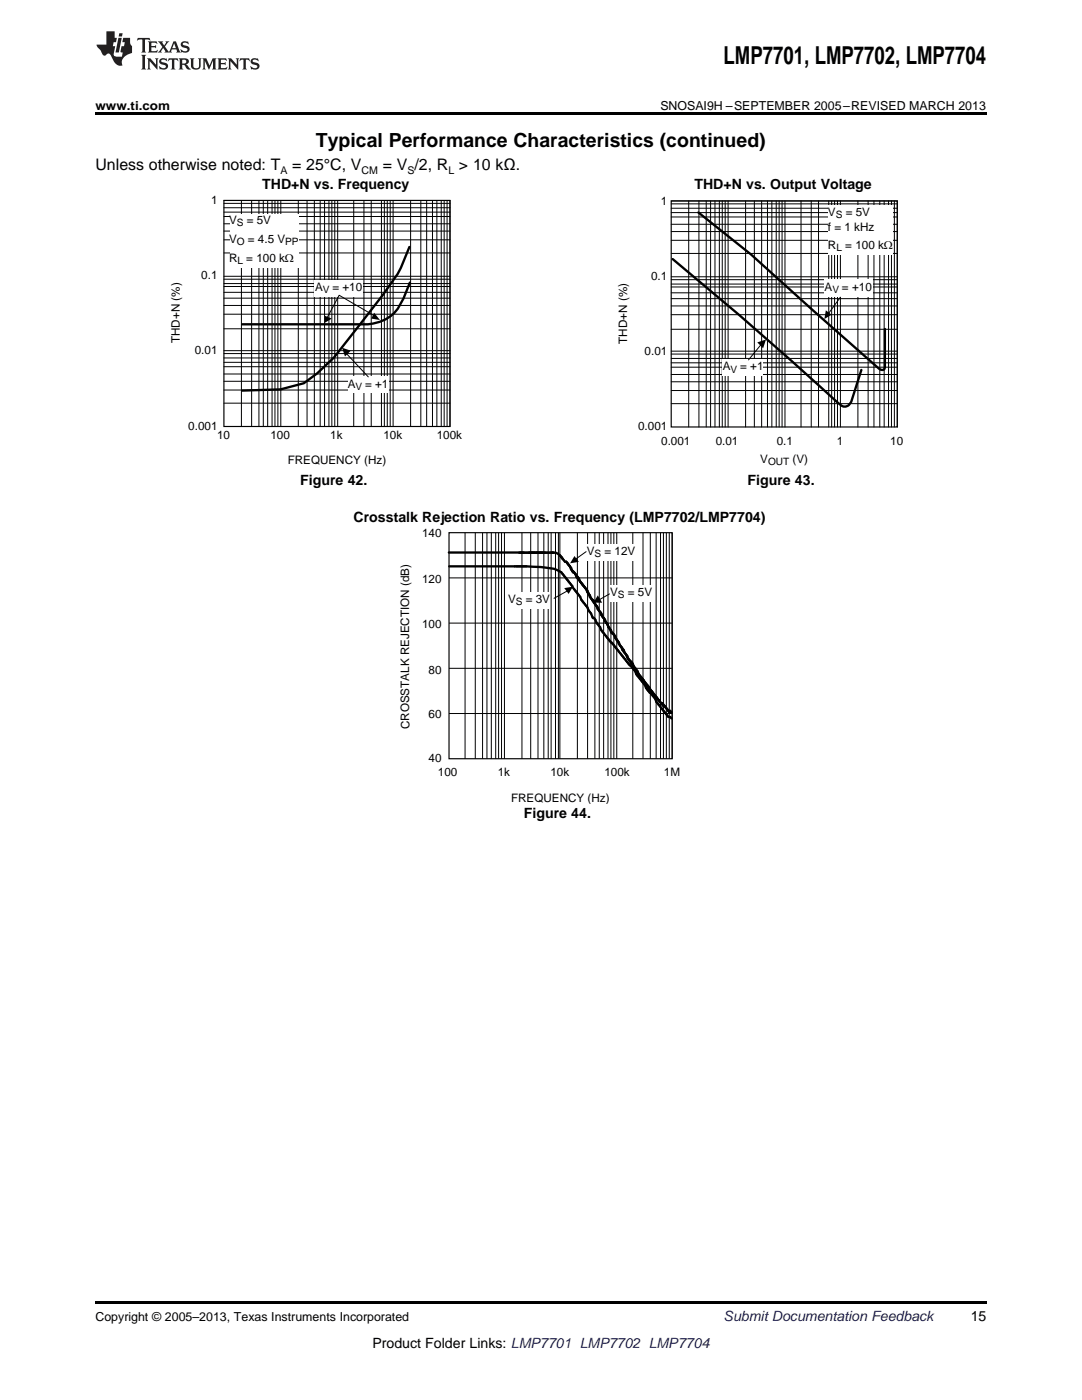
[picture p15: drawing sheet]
<svg xmlns="http://www.w3.org/2000/svg" width="216mm" height="279mm" viewBox="0 0 216 279" stroke-linecap="round" stroke-linejoin="round" font-family="sans-serif">
<defs><g id="words">
<text font-size="4.9" x="144.4" y="12.8">LMP7701, LMP7702, LMP7704</text>
<text font-size="3.9" x="63" y="29.3">Typical Performance Characteristics (continued)</text>
<g font-size="3.2">
<text x="19" y="34">Unless otherwise noted: T</text>
<text x="58.3" y="34">= 25°C, V</text>
<text x="76.4" y="34">= V /2, R &gt; 10 kΩ.</text>
</g>
<g font-size="2.8">
<text x="52.3" y="37.7">THD+N vs. Frequency</text>
<text x="138.6" y="37.7">THD+N vs. Output Voltage</text>
<text x="59.9" y="96.8">Figure 42.</text>
<text x="149.2" y="96.8">Figure 43.</text>
<text x="70.6" y="104.2">Crosstalk Rejection Ratio vs. Frequency (LMP7702/LMP7704)</text>
<text x="104.5" y="163.3">Figure 44.</text>
<text x="193.7" y="263.6">15</text>
<text x="74.3" y="269">Product Folder Links: LMP7701 LMP7702 LMP7704</text>
</g>
<text font-size="2.8" fill="#0000c8" x="144.4" y="263.6">Submit Documentation Feedback</text>
<g font-size="2.5">
<text x="19" y="21.9">www.ti.com</text>
<text x="131.8" y="21.9">SNOSAI9H –SEPTEMBER 2005–REVISED MARCH 2013</text>
<text x="19" y="263.6">Copyright © 2005–2013, Texas Instruments Incorporated</text>
</g>
<g font-size="2.3">
<text x="42.1" y="40.8">1</text>
<text x="131.9" y="40.9">1</text>
<text x="45.7" y="44.7">V</text>
<text x="49.2" y="44.7">= 5V</text>
<text x="165.2" y="43.2">V</text>
<text x="165.2" y="46.2">f = 1 kHz</text>
<text x="168.8" y="43.2">= 5V</text>
<text x="45.7" y="52.2">R</text>
<text x="45.7" y="48.5">V</text>
<text x="49.1" y="52.2">= 100 k:</text>
<text x="49.5" y="48.5">= 4.5 V</text>
<text x="165.2" y="49.7">R</text>
<text x="168.7" y="49.7">= 100 k:</text>
<text x="40.2" y="55.8">0.1</text>
<text x="62.9" y="58.1">A</text>
<text x="66.3" y="58.1">= +10</text>
<text x="129.9" y="55.8">0.1</text>
<text x="164.5" y="58.1">A</text>
<text x="168" y="58.1">= +10</text>
<text x="35.9" y="68.5" transform="rotate(-90 35.9 68.5)">THD+N (%)</text>
<text x="38.9" y="70.7">0.01</text>
<text x="125.1" y="68.6" transform="rotate(-90 125.1 68.6)">THD+N (%)</text>
<text x="128.6" y="70.8">0.01</text>
<text x="69.4" y="77.4">A</text>
<text x="72.9" y="77.4">= +1</text>
<text x="144.2" y="73.9">A</text>
<text x="147.7" y="73.9">= +1</text>
<text x="37.6" y="85.7">0.001</text>
<text x="43.3" y="87.7">10</text>
<text x="53.9" y="87.7">100</text>
<text x="65.9" y="87.7">1k</text>
<text x="76.5" y="87.7">10k</text>
<text x="87.2" y="87.7">100k</text>
<text x="127.3" y="85.8">0.001</text>
<text x="131.9" y="88.9">0.001</text>
<text x="142.8" y="88.9">0.01</text>
<text x="155" y="88.9">0.1</text>
<text x="167" y="88.9">1</text>
<text x="177.6" y="88.9">10</text>
<text x="57.4" y="92.6">FREQUENCY (Hz)</text>
<text x="151.7" y="92.5">V</text>
<text x="158.2" y="92.5">(V)</text>
<text x="84.2" y="107.2">140</text>
<text x="117.1" y="110.8">V</text>
<text x="120.6" y="110.8">= 12V</text>
<text x="84.2" y="116.4">120</text>
<text x="121.7" y="118.9">V</text>
<text x="125.3" y="118.9">= 5V</text>
<text x="84.2" y="125.4">100</text>
<text x="101.4" y="120.4">V</text>
<text x="104.9" y="120.4">= 3V</text>
<text x="85.5" y="134.5">80</text>
<text x="85.5" y="143.3">60</text>
<text x="81.7" y="145.5" transform="rotate(-90 81.7 145.5)">CROSSTALK REJECTION (dB)</text>
<text x="85.5" y="152.1">40</text>
<text x="87.4" y="154.8">100</text>
<text x="99.3" y="154.8">1k</text>
<text x="109.8" y="154.8">10k</text>
<text x="120.6" y="154.8">100k</text>
<text x="132.5" y="154.8">1M</text>
<text x="102" y="160">FREQUENCY (Hz)</text>
</g>
<g font-size="2.1">
<text x="56" y="34.6">A</text>
<text x="72.1" y="34.6">CM</text>
<text x="81.3" y="34.6">S</text>
<text x="89.5" y="34.6">L</text>
</g>
<g font-size="2">
<text x="47.3" y="45.2">S</text>
<text x="166.8" y="43.6">S</text>
<text x="47.3" y="48.9">O</text>
<text x="47.4" y="52.6">L</text>
<text x="56.9" y="48.9">PP</text>
<text x="166.9" y="50.1">L</text>
<text x="64.4" y="58.5">V</text>
<text x="166.1" y="58.6">V</text>
<text x="70.9" y="77.8">V</text>
<text x="145.8" y="74.3">V</text>
<text x="153.3" y="92.9">OUT</text>
<text x="118.6" y="111.2">S</text>
<text x="123.3" y="119.3">S</text>
<text x="102.9" y="120.8">S</text>
</g>
</g></defs>
<path d="M19 259.7h177.8v.5h-177.8z" fill="#000"/>
<path d="M111.5 165.1h.3v.7h-.3z" fill="#fff"/>
<g fill="none" stroke="#000" stroke-width=".47">
<path d="M89.6 110.3h14.4M89.6 113l16.8 .1a17.7 17.7 0 0 1 4.7 .6l.9 .5M103.6 110.3h7.2M110.8 110.3l1 .5M111.8 110.9l.9 1.2h.3l.7 .9M112 114.2l3.8 4.9 .2 .6 1.2 1.5 .3 .6 .4 .6 .4 .9h.2l.3 .4 1.2 2.1 5.7 7a3.7 3.7 0 0 1 1.3 1.8l1.7 2.1a3.7 3.7 0 0 0 1.3 1.8l.7 .9 .3 .6 2.4 3.1h.3l.3 .3M113.7 113l.5 .9M114.2 113.9l.4 .3M114.2 113.9l.1 .3h.3M114.6 114.2l.2 .3M114.8 114.5l.7 1 .3 .6M114.8 114.5l.2 .7 .8 .9"/>
<path d="M115.8 116.1l1.2 1.5M117 117.6l.9 1.8M117.9 119.4l.3 .3M118.2 119.7l.8 1.2M118.2 119.7l.3 .3 .3 .6M119 120.9l.5 .9M119.5 121.8l.5 .6 .2 .6M119.7 122.1l.3 .6 .5 .6M120.5 123.3l.9 1.9 .9 1.2M120.5 123.3l.5 1M121.7 125.5l.3 .9h.3M122.3 126.4l.5 .6 .2 .6"/>
<path d="M122.5 126.7l.3 .6 .4 .6M123.2 127.9l.3 .6 .9 1.2 .3 .6M123.2 127.9l.5 .9M124 129.1l.2 .6 .5 .6M124.7 130.3l.5 .6 .2 .6M124.9 130.6l.3 .6 .5 .7M125.7 131.9l1.5 2.1 .3 .6M125.7 131.9l.6 .6 .2 .6M126.7 133.4l.3 .6 .5 .6M127.5 134.6l.9 1.2M128.4 135.8a4.6 4.6 0 0 0 1.6 2.1M128.4 135.8l1.6 2.1"/>
<path d="M130 137.9l2.4 3.1h.3M131.9 140.4h.3l.5 .6M132.7 141l.7 .9M133.4 141.9h.3l.3 .3h-.5z"/>
</g>
<g fill="none" stroke="#000" stroke-width=".2">
<path d="M89.6 115.3h44.5M92.8 106.3v45.1M94.8 106.3v45.1M96.3 106.3v45.1M97.2 106.3v45.1M98 106.3v45.1M98.9 106.3v45.1M99.5 106.3v45.1M100.1 106.3v45.1M100.7 106.3v45.1M104.1 106.3v45.1M105.9 106.3v45.1"/>
<path d="M107.4 106.3v45.1M108.5 106.3v45.1M109.4 106.3v45.1M110 106.3v45.1M110.8 106.3v45.1M111.4 106.3v45.1M111.7 106.3v45.1M115.2 106.3v45.1M117.2 106.3v45.1M118.7 106.3v45.1M119.6 106.3v45.1M120.4 106.3v45.1"/>
<path d="M121.3 106.3v45.1M121.9 106.3v45.1M122.5 106.3v45.1M123.1 106.3v45.1M126.3 106.3v45.1M128.3 106.3v45.1M129.8 106.3v45.1M130.9 106.3v45.1M131.8 106.3v45.1M132.4 106.3v45.1M133 106.3v45.1M133.5 106.3v45.1"/>
<path d="M134.1 106.3v45.1M89.6 133.4h44.5M89.6 124.4h44.5M89.6 142.4h44.5"/>
</g>
<path d="M89.6 106.3h44.5v45.1h-44.5z" fill="none" stroke="#000" stroke-width=".23"/>
<g fill="#fff">
<path d="M101.2 118.2h8.5v3.2h-8.5z" fill-rule="evenodd"/>
<path d="M121.6 116.8h8.5v3.2h-8.5z" fill-rule="evenodd"/>
<path d="M117 108.6h9.9v3.2h-9.9z" fill-rule="evenodd"/>
</g>
<path d="M113.2 118l-2.6 1.4M117 110.1l-2.1 1.4M121.6 118.5l-2 1.2" fill="none" stroke="#000" stroke-width=".2"/>
<path d="M112.6 117.4l1.7-.3-.8 1.4zM114.6 111l.9 1.1-1.7 .3zM119.3 118.8l.9 1.5h-1.8z" fill="#000"/>
<g fill="#fff">
<path d="M66.9 98.6h.3v.7h-.3z"/>
<path d="M156.1 98.6h.4v.7h-.4z"/>
</g>
<g fill="none" stroke="#000" stroke-width=".2">
<path d="M133.9 40.1h45.1v45.1M133.9 59.6h45.1M133.9 58.4h45.1M133.9 57.3h45.1M133.9 56.7h45.1M133.9 55.8h45.1M133.9 55.2h45.1M133.9 50.6h45.1M133.9 48h45.1M133.9 46.2h45.1M133.9 44.8h45.1M133.9 43.3h45.1"/>
<path d="M133.9 42.4h45.1M133.9 41.6h45.1M133.9 40.7h45.1M137.4 40.1v45.1M139.5 40.1v45.1M140.9 40.1v45.1M141.8 40.1v45.1M142.7 40.1v45.1M143.5 40.1v45.1M144.1 40.1v45.1M144.7 40.1v45.1M145.3 40.1v45.1"/>
<path d="M148.8 40.1v45.1M150.5 40.1v45.1M152 40.1v45.1M153.1 40.1v45.1M154 40.1v45.1M154.9 40.1v45.1M155.5 40.1v45.1M156.1 40.1v45.1M156.6 40.1v45.1M159.8 40.1v45.1M161.9 40.1v45.1M163.3 40.1v45.1"/>
<path d="M165.4 40.1v45.1M165.9 40.1v45.1M166.5 40.1v45.1M167.1 40.1v45.1M167.7 40.1v45.1M171.2 40.1v45.1M173.2 40.1v45.1M174.4 40.1v45.1M175.6 40.1v45.1M176.4 40.1v45.1M177.3 40.1v45.1M177.9 40.1v45.1"/>
<path d="M178.5 40.1v45.1M133.9 77.9h45.1M133.9 76.2h45.1M133.9 74.7h45.1M133.9 73.3h45.1M133.9 72.4h45.1M133.9 71.5h45.1M133.9 70.7h45.1M133.9 70.1h45.1M133.9 65.7h45.1M133.9 62.8h45.1M133.9 61.1h45.1"/>
<path d="M133.9 80.6h45.1"/>
</g>
<path d="M133.9 40.1h45.1v45.1h-45.1z" fill="none" stroke="#000" stroke-width=".23"/>
<g fill="#fff">
<path d="M144.1 71.8h8.2v3.2h-8.2z" fill-rule="evenodd"/>
<path d="M164.5 55.8h9.6v3.5h-9.6z" fill-rule="evenodd"/>
</g>
<path d="M167.7 59.3l-2.3 3.2M152 68.6l-2.6 3.2" fill="none" stroke="#000" stroke-width=".2"/>
<path d="M151.1 68.3l1.7-.5-.5 1.7zM164.8 61.9l1.1 .9-1.4 .9z" fill="#000"/>
<path d="M165.4 41h12.8v9.9h-12.8z" fill-rule="evenodd" fill="#fff"/>
<path d="M81.7 49.3l-1.7 4.2-.7 1.2-2.9 4.1-9.8 12.5-3.3 3.2-2.7 2-4.6 1.2-7.7 .3M81.8 56.4l-1.3 3.2a7.8 7.8 0 0 1-7.1 5.1h-25.1M134.2 51.7a1033.9 1033.9 0 0 1 33.8 29.3 1.19 1.19 0 0 0 1.4-.2l.5-.6 2-6.4M139.4 42.4l10.4 8.4 25.6 22.8a.65 .65 0 0 0 .6 .3 .65 .65 0 0 0 .6-.6v-7.7" fill="none" stroke="#000" stroke-width=".47"/>
<g fill="none" stroke="#000" stroke-width=".2">
<path d="M44.7 40h45.1v45.1M44.7 59.5h45.1M44.7 58.3h45.1M44.7 57.2h45.1M44.7 56.6h45.1M44.7 55.7h45.1M44.7 55.1h45.1M44.7 50.5h45.1M44.7 47.9h45.1M44.7 46.1h45.1M44.7 44.7h45.1M44.7 43.2h45.1"/>
<path d="M44.7 42.3h45.1M44.7 41.5h45.1M44.7 40.6h45.1M48.2 40v45.1M50.2 40v45.1M51.7 40v45.1M52.5 40v45.1M53.4 40v45.1M54.3 40v45.1M54.9 40v45.1M55.4 40v45.1M56 40v45.1"/>
<path d="M59.5 40v45.1M61.3 40v45.1M62.7 40v45.1M63.9 40v45.1M64.8 40v45.1M65.6 40v45.1M66.2 40v45.1M66.8 40v45.1M67.4 40v45.1M70.6 40v45.1M72.6 40v45.1M74.1 40v45.1"/>
<path d="M76.1 40v45.1M76.7 40v45.1M77.3 40v45.1M77.9 40v45.1M78.4 40v45.1M81.9 40v45.1M84 40v45.1M85.1 40v45.1M86.3 40v45.1M87.2 40v45.1M88 40v45.1M88.6 40v45.1"/>
<path d="M89.2 40v45.1M44.7 77.8h45.1M44.7 76.1h45.1M44.7 74.6h45.1M44.7 73.2h45.1M44.7 72.3h45.1M44.7 71.4h45.1M44.7 70.6h45.1M44.7 70h45.1M44.7 65.6h45.1M44.7 62.7h45.1M44.7 61h45.1"/>
<path d="M44.7 80.5h45.1"/>
</g>
<path d="M44.7 40h45.1v45.1h-45.1z" fill="none" stroke="#000" stroke-width=".23"/>
<g fill="#fff">
<path d="M69.4 75.2h8.2v3.2h-8.2z" fill-rule="evenodd"/>
<path d="M62.7 56h9.6v3.2h-9.6z" fill-rule="evenodd"/>
</g>
<path d="M69.1 70.6l4.4 4.6M74.7 63l-7-4.1-2.4 4.4" fill="none" stroke="#000" stroke-width=".2"/>
<path d="M64.8 63l1.4 .6-1.4 .9zM68.3 69.4l1.7 .6-1.2 1.1zM74.7 62.4l1.1 1.5-1.7-.3z" fill="#000"/>
<path d="M45.8 42.6h13.7v10.8h-13.7z" fill-rule="evenodd" fill="#fff"/>
<path d="M19 22.5h177.8v.5h-177.8z" fill="#000"/>
<g fill="#231f20">
<path d="M27.5 7.6l-.1 .5 .4-.2h.6v.1v2.1l-.2 .4h1l-.3-.4v-2.1l.1-.1h.5l.5 .2-.2-.5zM29.5 8.3l.2 .3v1.5l-.2 .4h1.8l.2-.6a1.04 1.04 0 0 1-1.3 .2v-.7h.6l.3 .2v-.6l-.3 .2h-.6v-.6l.8-.1 .4 .3-.2-.5zM31.5 8.3l.9 1.1-.9 1.1h.8l-.2-.2 .5-.7 .4 .7-.2 .2h1.5l-.1-.2 .1-.4h.9l.1 .4-.2 .2h1l-.3-.3-.7-1.9h-.5l-.9 2-.8-1 .9-1h-.8l.1 .3-.3 .5-.4-.6 .2-.2zM34.7 8.6l.4 1h-.7zM36.3 8.4a.63 .63 0 0 0-.2 .7 .63 .63 0 0 0 .6 .4l.6 .2 .1 .2a.75 .75 0 0 1-.7 .4 .75 .75 0 0 1-.6-.5l.1 .7 .1-.1a1.11 1.11 0 0 0 1.5-.6 1.13 1.13 0 0 0-1.2-.8l-.1-.4a1.04 1.04 0 0 1 1.2 .2l-.2-.5-.1 .1-.5-.2zM28.2 10.9l.2 .4v2.2l-.2 .4h1l-.3-.4v-2.2l.3-.4zM29.3 11.6l.3 .4v1.5l-.3 .4h.8l-.2-.4v-1.3l1.5 1.7v-1.9l.2-.4h-.7l.2 .4v.9l-1.1-1.3zM32 11.8a.62 .62 0 0 0-.2 .7 .62 .62 0 0 0 .6 .4l.6 .1 .1 .3a.76 .76 0 0 1-.7 .3 .76 .76 0 0 1-.6-.4l.1 .7 .1-.1a1.11 1.11 0 0 0 1.5-.6 1.13 1.13 0 0 0-1.2-.8l-.1-.4a1.04 1.04 0 0 1 1.2 .2l-.2-.6-.1 .1-.5-.1zM33.7 11.6l-.2 .6a.61 .61 0 0 1 .8-.3v1.6l-.2 .4h.9l-.2-.4v-1.6a.63 .63 0 0 1 .8 .3l-.2-.6zM35.6 11.6l.3 .4v1.5l-.3 .4h1l-.2-.2v-.8l.5 .2a.76 .76 0 0 0 1.2 .7l-1-1a.58 .58 0 0 0 .6-.5 .58 .58 0 0 0-.5-.6zM36.4 11.9h.1a.45 .45 0 0 1 .5 .1 .45 .45 0 0 1 .1 .5l-.7 .2zM37.9 11.6l.2 .2a2.17 2.17 0 0 0 .3 1.9 .99 .99 0 0 0 1.6-.6v-1.1l.2-.4h-.7l.2 .2a1.92 1.92 0 0 1-.2 1.8 .6 .6 0 0 1-.9-.5v-1.1l.2-.4zM40.4 11.6l.2 .4v1.5l-.2 .4h.7l-.2-.4v-1.4l.8 1.8 .8-1.8v1.4l-.2 .4h.9l-.2-.4v-1.5l.2-.4h-.8l-.6 1.5-.6-1.5zM43.4 11.6l.2 .4v1.5l-.2 .4h1.8l.2-.6a1.04 1.04 0 0 1-1.3 .1v-.6h.5l.4 .2v-.6l-.4 .2h-.5v-.7h.8l.3 .3-.1-.6zM45.5 11.6l.2 .4v1.5l-.2 .4h.7l-.2-.4v-1.3l1.5 1.7v-1.9l.2-.4h-.7l.2 .4v.9l-1.1-1.3zM47.9 11.6l-.1 .6a.61 .61 0 0 1 .8-.3v1.6l-.3 .4h1l-.3-.4 .1-1.6a.63 .63 0 0 1 .7 .3l-.1-.6zM50.2 11.8a.62 .62 0 0 0-.2 .7 .62 .62 0 0 0 .6 .4l.6 .1 .2 .3a.76 .76 0 0 1-.8 .3 .76 .76 0 0 1-.6-.4l.1 .7 .2-.1a1.11 1.11 0 0 0 1.5-.6 1.13 1.13 0 0 0-1.3-.8l-.1-.4a1.04 1.04 0 0 1 1.2 .2l-.1-.6-.2 .1-.5-.1z"/>
<path d="M21.2 6.3v2.6h-1.9l.1 .4 .7 .9a.91 .91 0 0 0 1 .8 .56 .56 0 0 1 .5-.3 .56 .56 0 0 1 .5 .3l.4 .8a1.53 1.53 0 0 0 1.9 1.2 1.54 1.54 0 0 1 1-2.1l.9-.3v-1.4a1.52 1.52 0 0 1-.3-1.6h-1.4l-.2 .8h.5l-.2 .8h-.4l-.2 1v.2l.4 .1-.2 .8a1.93 1.93 0 0 1-1.6-.3l.3-1.8h-.5l.2-.8h.4l.2-.8h-.4v-1.3zM23.6 7.6l-.6 2.9h.7l.6-2.9zM23.8 6.6l-.1 .7h.6l.2-.7z"/>
</g>
<use href="#words"/>
</svg>
